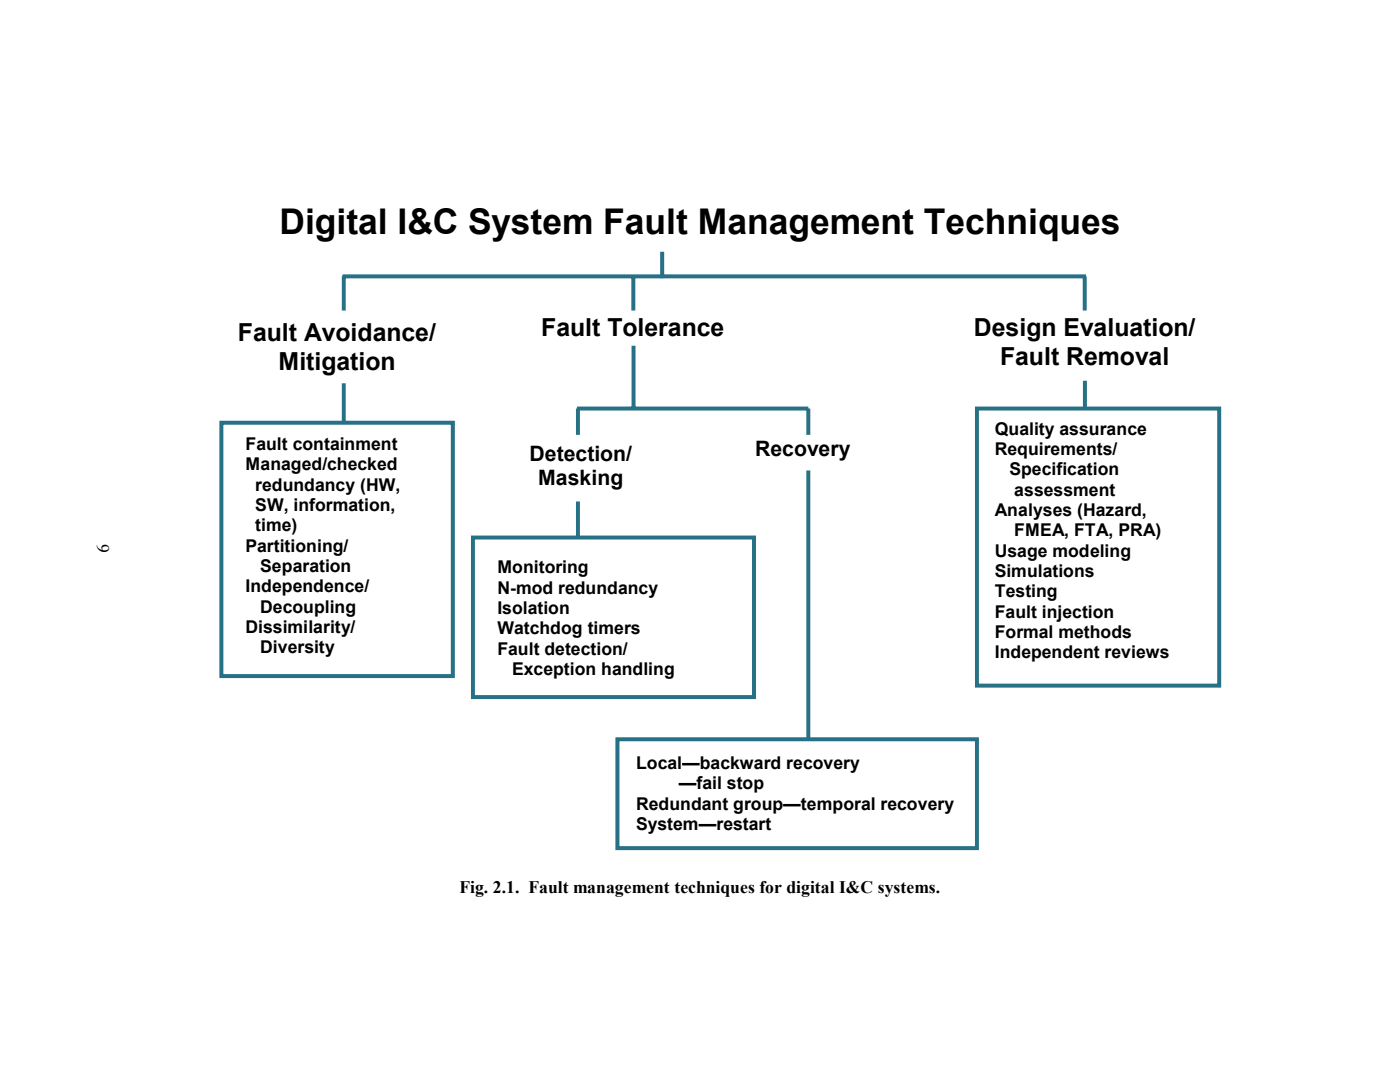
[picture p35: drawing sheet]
<svg xmlns="http://www.w3.org/2000/svg" width="279mm" height="216mm" viewBox="0 0 279 216" stroke-linecap="round" stroke-linejoin="round" font-family="sans-serif">
<defs><g id="words">
<text font-size="7.1" x="55.8" y="46.6">Digital I&amp;C System Fault Management Techniques</text>
<g font-size="5">
<text x="47.5" y="68.1">Fault Avoidance/</text>
<text x="108" y="67">Fault Tolerance</text>
<text x="194.4" y="67.1">Design Evaluation/</text>
<text x="55.6" y="73.8">Mitigation</text>
<text x="199.6" y="72.8">Fault Removal</text>
</g>
<g font-size="4.2">
<text x="105.7" y="92">Detection/</text>
<text x="150.7" y="91.1">Recovery</text>
<text x="107.4" y="96.8">Masking</text>
</g>
<g font-size="3.5">
<text x="49" y="89.8">Fault containment</text>
<text x="198.5" y="86.7">Quality assurance</text>
<text x="49" y="93.9">Managed/checked</text>
<text x="198.5" y="90.8">Requirements/</text>
<text x="201.5" y="94.9">Specification</text>
<text x="51" y="97.9">redundancy (HW,</text>
<text x="51" y="102">SW, information,</text>
<text x="202.4" y="98.9">assessment</text>
<text x="51" y="106">time)</text>
<text x="198.5" y="102.9">Analyses (Hazard,</text>
<text x="202.4" y="107">FMEA, FTA, PRA)</text>
<text x="19.4" y="108.6" transform="rotate(90 19.4 108.6)">9</text>
<text x="49" y="110.1">Partitioning/</text>
<text x="198.5" y="111.1">Usage modeling</text>
<text x="49" y="118.2">Independence/</text>
<text x="51.9" y="114.2">Separation</text>
<text x="99.3" y="114.4">Monitoring</text>
<text x="99.3" y="118.5">N-mod redundancy</text>
<text x="198.5" y="115.1">Simulations</text>
<text x="198.5" y="119.2">Testing</text>
<text x="51.9" y="122.2">Decoupling</text>
<text x="99.3" y="122.5">Isolation</text>
<text x="198.5" y="123.2">Fault injection</text>
<text x="49" y="126.3">Dissimilarity/</text>
<text x="51.9" y="130.4">Diversity</text>
<text x="99.3" y="126.6">Watchdog timers</text>
<text x="99.3" y="130.6">Fault detection/</text>
<text x="198.5" y="127.3">Formal methods</text>
<text x="198.5" y="131.3">Independent reviews</text>
<text x="102.2" y="134.7">Exception handling</text>
<text x="126.9" y="153.4">Local—backward recovery</text>
<text x="126.9" y="161.6">Redundant group—temporal recovery</text>
<text x="135.5" y="157.5">—fail stop</text>
<text x="126.9" y="165.6">System—restart</text>
<text x="91.7" y="178.2">Fig. 2.1. Fault management techniques for digital I&amp;C systems.</text>
</g>
</g></defs>
<path d="M44.2 84.4h46.2v50.5h-46.2zM195 81.5h48.3v55.3h-48.3zM94.4 107.3h56.1v31.8h-56.1zM123.2 147.5h71.8v21.7h-71.8z" fill="none" stroke="#267186" stroke-width=".79"/>
<path d="M68.4 55.1h148.3M68.6 55.1v6.9M126.4 55.1v6.9M132.2 50.2v5.3M216.5 55.1v6.9M68.6 76.5v8M126.4 69v12.3M216.5 76v5.2M115.1 81.5h46.2v5.3M115.3 81.5v5.3M161.3 93.9v53.6M115.3 100.1v7.1" fill="none" stroke="#267186" stroke-width=".79" stroke-linecap="butt"/>
<use href="#words"/>
</svg>
